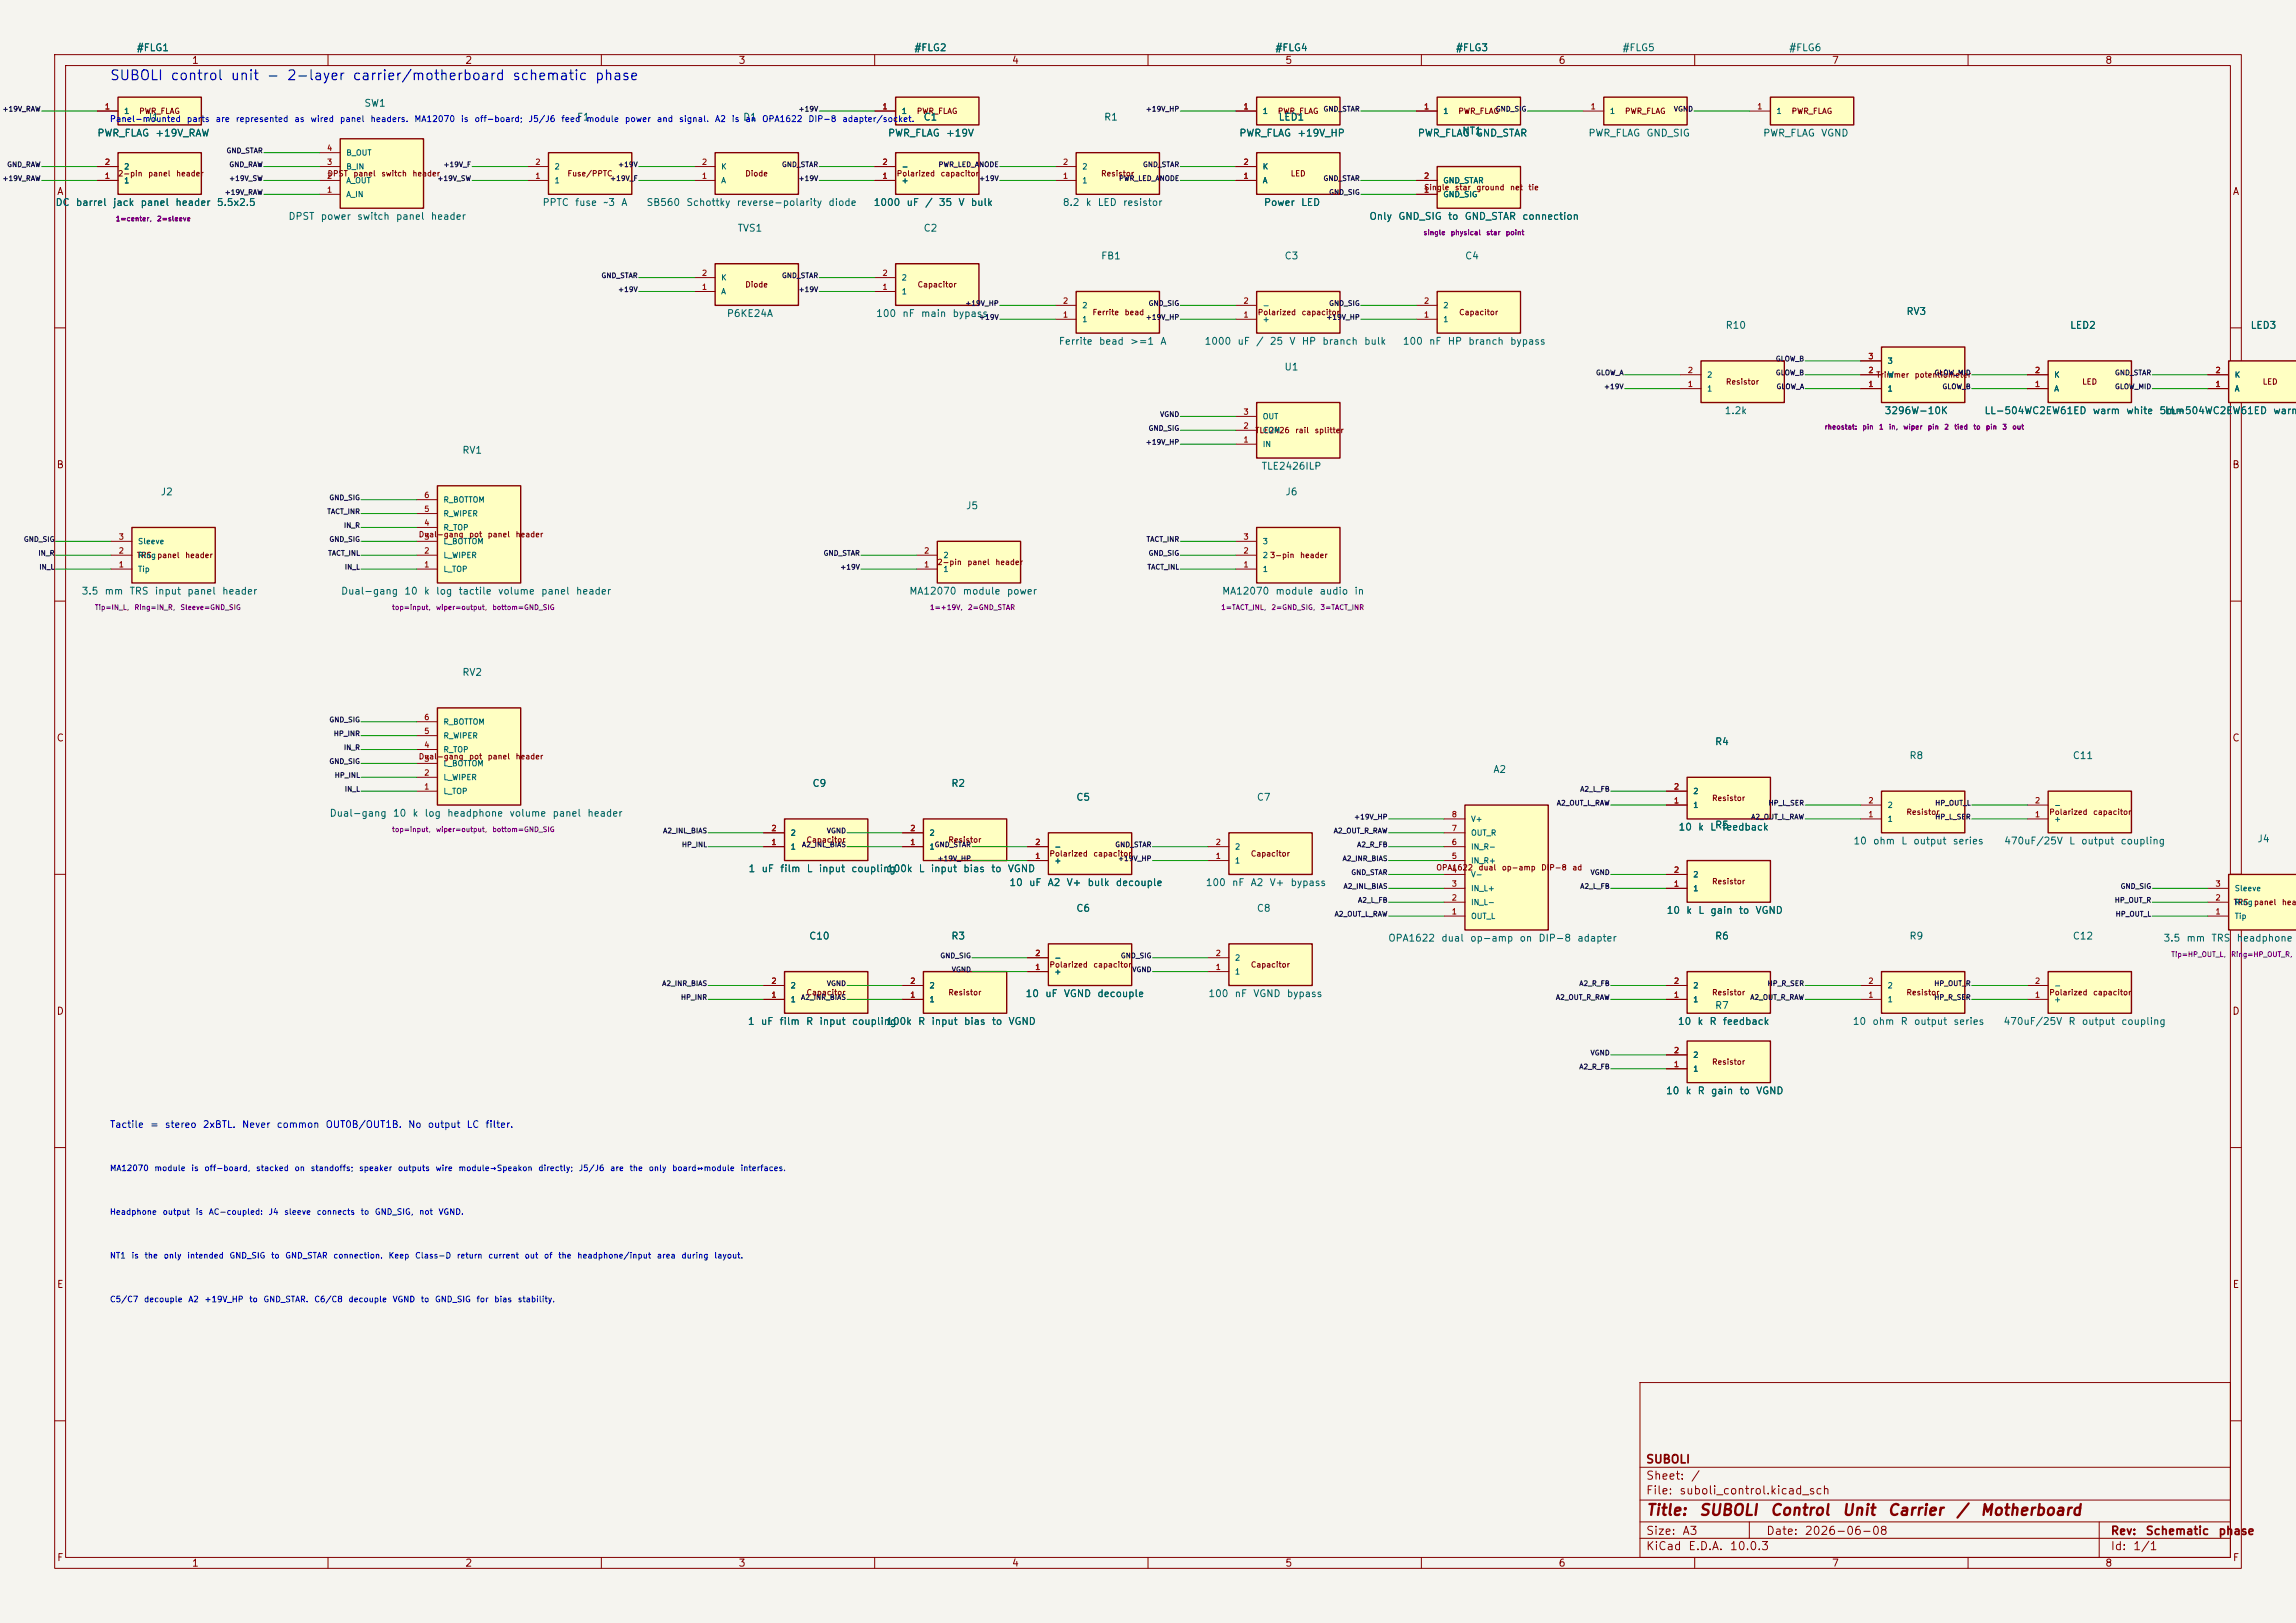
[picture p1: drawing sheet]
<svg xmlns="http://www.w3.org/2000/svg" width="420mm" height="297mm" viewBox="0 0 420 297" stroke-linecap="round" stroke-linejoin="round" font-family="sans-serif">
<defs><g id="words">
<g font-size="2" fill="#840000">
<text x="301" y="277.8">Title:</text>
<text x="310.7" y="277.8">SUBOLI</text>
<text x="323.6" y="277.8">Control</text>
<text x="336.8" y="277.8">Unit</text>
<text x="345.2" y="277.8">Carrier</text>
<text x="357.7" y="277.8">/</text>
<text x="362.1" y="277.8">Motherboard</text>
</g>
<text font-size="1.8" fill="#0000c2" x="20" y="15.1">SUBOLI control unit - 2-layer carrier/motherboard schematic phase</text>
<g font-size="1.5" fill="#840000">
<text x="301" y="268.1">SUBOLI</text>
<text x="301" y="273.8">File:</text>
<text x="301" y="271.1">Sheet:</text>
<text x="307.1" y="273.8">suboli_control.kicad_sch</text>
<text x="309.2" y="271.1">/</text>
<text x="301" y="281.2">Size:</text>
<text x="307.6" y="281.2">A3</text>
<text x="323" y="281.2">Date:</text>
<text x="330" y="281.2">2026-06-08</text>
<text x="386" y="281.2">Rev:</text>
<text x="392.4" y="281.2">Schematic</text>
<text x="405.7" y="281.2">phase</text>
<text x="301" y="284">KiCad</text>
<text x="308.7" y="284">E.D.A.</text>
<text x="316.3" y="284">10.0.3</text>
<text x="386" y="284">Id:</text>
<text x="390.1" y="284">1/1</text>
</g>
<g font-size="1.3" fill="#006464">
<text x="24.9" y="9.7">#FLG1</text>
<text x="167.1" y="9.7">#FLG2</text>
<text x="233.2" y="9.7">#FLG4</text>
<text x="266.2" y="9.7">#FLG3</text>
<text x="296.7" y="9.7">#FLG5</text>
<text x="327.2" y="9.7">#FLG6</text>
<text x="26.7" y="22.4">J1</text>
<text x="66.5" y="19.8">SW1</text>
<text x="105.4" y="22.4">F1</text>
<text x="135.8" y="22.4">D1</text>
<text x="168.8" y="22.4">C1</text>
<text x="201.9" y="22.4">R1</text>
<text x="233.8" y="22.4">LED1</text>
<text x="17.7" y="25.3">PWR_FLAG</text>
<text x="28.3" y="25.3">+19V_RAW</text>
<text x="162.3" y="25.3">PWR_FLAG</text>
<text x="172.9" y="25.3">+19V</text>
<text x="226.6" y="25.3">PWR_FLAG</text>
<text x="237.2" y="25.3">+19V_HP</text>
<text x="259.3" y="25.3">PWR_FLAG</text>
<text x="267.4" y="24.9">NT1</text>
<text x="269.9" y="25.3">GND_STAR</text>
<text x="290.5" y="25.3">PWR_FLAG</text>
<text x="301.1" y="25.3">GND_SIG</text>
<text x="322.4" y="25.3">PWR_FLAG</text>
<text x="333" y="25.3">VGND</text>
<text x="10.1" y="38">DC</text>
<text x="13.8" y="38">barrel</text>
<text x="20.6" y="38">jack</text>
<text x="25.6" y="38">panel</text>
<text x="32" y="38">header</text>
<text x="39.6" y="38">5.5x2.5</text>
<text x="52.7" y="40.5">DPST</text>
<text x="58.6" y="40.5">power</text>
<text x="65.2" y="40.5">switch</text>
<text x="72.3" y="40.5">panel</text>
<text x="78.7" y="40.5">header</text>
<text x="99.1" y="38">PPTC</text>
<text x="105.1" y="38">fuse</text>
<text x="110.3" y="38">~3</text>
<text x="113.5" y="38">A</text>
<text x="118.2" y="38">SB560</text>
<text x="125.4" y="38">Schottky</text>
<text x="134.7" y="38">reverse-polarity</text>
<text x="151.4" y="38">diode</text>
<text x="159.7" y="38">1000</text>
<text x="165.7" y="38">uF</text>
<text x="169.1" y="38">/</text>
<text x="171.6" y="38">35</text>
<text x="175.2" y="38">V</text>
<text x="177.5" y="38">bulk</text>
<text x="194.3" y="38">8.2</text>
<text x="198.5" y="38">k</text>
<text x="200.7" y="38">LED</text>
<text x="205.3" y="38">resistor</text>
<text x="231.1" y="38">Power</text>
<text x="237.9" y="38">LED</text>
<text x="250.4" y="40.5">Only</text>
<text x="255.7" y="40.5">GND_SIG</text>
<text x="264.8" y="40.5">to</text>
<text x="267.8" y="40.5">GND_STAR</text>
<text x="278.4" y="40.5">connection</text>
<text x="134.8" y="42.7">TVS1</text>
<text x="168.8" y="42.7">C2</text>
<text x="201.3" y="47.8">FB1</text>
<text x="234.9" y="47.8">C3</text>
<text x="267.9" y="47.8">C4</text>
<text x="132.9" y="58.3">P6KE24A</text>
<text x="160.2" y="58.3">100</text>
<text x="165" y="58.3">nF</text>
<text x="168.4" y="58.3">main</text>
<text x="174.1" y="58.3">bypass</text>
<text x="348.6" y="57.9">RV3</text>
<text x="193.6" y="63.4">Ferrite</text>
<text x="200.9" y="63.4">bead</text>
<text x="206.6" y="63.4">&gt;=1</text>
<text x="212.1" y="63.4">A</text>
<text x="220.2" y="63.4">1000</text>
<text x="226.3" y="63.4">uF</text>
<text x="229.7" y="63.4">/</text>
<text x="232.2" y="63.4">25</text>
<text x="235.8" y="63.4">V</text>
<text x="238" y="63.4">HP</text>
<text x="241.8" y="63.4">branch</text>
<text x="249.4" y="63.4">bulk</text>
<text x="256.5" y="63.4">100</text>
<text x="261.3" y="63.4">nF</text>
<text x="264.7" y="63.4">HP</text>
<text x="268.5" y="63.4">branch</text>
<text x="276.1" y="63.4">bypass</text>
<text x="315.6" y="60.5">R10</text>
<text x="378.6" y="60.5">LED2</text>
<text x="411.6" y="60.5">LED3</text>
<text x="234.8" y="68.1">U1</text>
<text x="315.4" y="76.1">1.2k</text>
<text x="344.6" y="76.1">3296W-10K</text>
<text x="362.9" y="76.1">LL-504WC2EW61ED</text>
<text x="382.7" y="76.1">warm</text>
<text x="388.8" y="76.1">white</text>
<text x="394.9" y="76.1">5mm</text>
<text x="395.9" y="76.1">LL-504WC2EW61ED</text>
<text x="415.7" y="76.1">warm</text>
<text x="84.5" y="83.3">RV1</text>
<text x="230.7" y="86.3">TLE2426ILP</text>
<text x="29.3" y="91">J2</text>
<text x="176.6" y="93.5">J5</text>
<text x="235" y="91">J6</text>
<text x="14.8" y="109.1">3.5</text>
<text x="19" y="109.1">mm</text>
<text x="23.6" y="109.1">TRS</text>
<text x="28.2" y="109.1">input</text>
<text x="34.2" y="109.1">panel</text>
<text x="40.5" y="109.1">header</text>
<text x="62.3" y="109.1">Dual-gang</text>
<text x="73.9" y="109.1">10</text>
<text x="77.4" y="109.1">k</text>
<text x="79.6" y="109.1">log</text>
<text x="83.8" y="109.1">tactile</text>
<text x="91" y="109.1">volume</text>
<text x="98.9" y="109.1">panel</text>
<text x="105.2" y="109.1">header</text>
<text x="166.2" y="109.1">MA12070</text>
<text x="176" y="109.1">module</text>
<text x="184.1" y="109.1">power</text>
<text x="223.4" y="109.1">MA12070</text>
<text x="233.2" y="109.1">module</text>
<text x="241.3" y="109.1">audio</text>
<text x="247.6" y="109.1">in</text>
<text x="84.5" y="124">RV2</text>
<text x="313.6" y="136.7">R4</text>
<text x="273.1" y="141.8">A2</text>
<text x="349.2" y="139.2">R8</text>
<text x="379.1" y="139.2">C11</text>
<text x="60.2" y="149.8">Dual-gang</text>
<text x="71.8" y="149.8">10</text>
<text x="75.4" y="149.8">k</text>
<text x="77.6" y="149.8">log</text>
<text x="81.7" y="149.8">headphone</text>
<text x="93.1" y="149.8">volume</text>
<text x="101" y="149.8">panel</text>
<text x="107.3" y="149.8">header</text>
<text x="148.5" y="144.3">C9</text>
<text x="173.9" y="144.3">R2</text>
<text x="196.8" y="146.8">C5</text>
<text x="229.8" y="146.8">C7</text>
<text x="306.9" y="152.3">10</text>
<text x="310.5" y="152.3">k</text>
<text x="312.7" y="152.3">L</text>
<text x="313.6" y="151.9">R5</text>
<text x="314.9" y="152.3">feedback</text>
<text x="338.9" y="154.8">10</text>
<text x="342.5" y="154.8">ohm</text>
<text x="347.7" y="154.8">L</text>
<text x="349.9" y="154.8">output</text>
<text x="357.1" y="154.8">series</text>
<text x="366.5" y="154.8">470uF/25V</text>
<text x="378.4" y="154.8">L</text>
<text x="380.6" y="154.8">output</text>
<text x="387.8" y="154.8">coupling</text>
<text x="412.8" y="154.5">J4</text>
<text x="136.8" y="159.9">1</text>
<text x="139.2" y="159.9">uF</text>
<text x="142.6" y="159.9">film</text>
<text x="147.5" y="159.9">L</text>
<text x="149.7" y="159.9">input</text>
<text x="155.6" y="159.9">coupling</text>
<text x="162.1" y="159.9">100k</text>
<text x="168" y="159.9">L</text>
<text x="170.2" y="159.9">input</text>
<text x="176.1" y="159.9">bias</text>
<text x="181.2" y="159.9">to</text>
<text x="184.2" y="159.9">VGND</text>
<text x="184.5" y="162.5">10</text>
<text x="188.1" y="162.5">uF</text>
<text x="191.5" y="162.5">A2</text>
<text x="195" y="162.5">V+</text>
<text x="196.8" y="167.2">C6</text>
<text x="198.8" y="162.5">bulk</text>
<text x="204" y="162.5">decouple</text>
<text x="220.5" y="162.5">100</text>
<text x="225.3" y="162.5">nF</text>
<text x="228.7" y="162.5">A2</text>
<text x="229.8" y="167.2">C8</text>
<text x="232.1" y="162.5">V+</text>
<text x="236" y="162.5">bypass</text>
<text x="304.8" y="167.5">10</text>
<text x="308.3" y="167.5">k</text>
<text x="310.5" y="167.5">L</text>
<text x="312.7" y="167.5">gain</text>
<text x="318" y="167.5">to</text>
<text x="321" y="167.5">VGND</text>
<text x="147.9" y="172.2">C10</text>
<text x="173.9" y="172.2">R3</text>
<text x="253.8" y="172.6">OPA1622</text>
<text x="263.5" y="172.6">dual</text>
<text x="268.8" y="172.6">op-amp</text>
<text x="277.9" y="172.6">on</text>
<text x="281.3" y="172.6">DIP-8</text>
<text x="288.4" y="172.6">adapter</text>
<text x="313.6" y="172.2">R6</text>
<text x="349.2" y="172.2">R9</text>
<text x="379.1" y="172.2">C12</text>
<text x="395.7" y="172.6">3.5</text>
<text x="399.8" y="172.6">mm</text>
<text x="404.4" y="172.6">TRS</text>
<text x="409" y="172.6">headphone</text>
<text x="187.5" y="182.8">10</text>
<text x="191.1" y="182.8">uF</text>
<text x="194.5" y="182.8">VGND</text>
<text x="200.6" y="182.8">decouple</text>
<text x="220.9" y="182.8">100</text>
<text x="225.7" y="182.8">nF</text>
<text x="229.1" y="182.8">VGND</text>
<text x="235.3" y="182.8">bypass</text>
<text x="313.6" y="184.9">R7</text>
<text x="136.7" y="187.9">1</text>
<text x="139.1" y="187.9">uF</text>
<text x="142.5" y="187.9">film</text>
<text x="147.3" y="187.9">R</text>
<text x="149.8" y="187.9">input</text>
<text x="155.7" y="187.9">coupling</text>
<text x="162" y="187.9">100k</text>
<text x="167.8" y="187.9">R</text>
<text x="170.3" y="187.9">input</text>
<text x="176.2" y="187.9">bias</text>
<text x="181.3" y="187.9">to</text>
<text x="184.4" y="187.9">VGND</text>
<text x="306.8" y="187.9">10</text>
<text x="310.4" y="187.9">k</text>
<text x="312.6" y="187.9">R</text>
<text x="315" y="187.9">feedback</text>
<text x="338.8" y="187.9">10</text>
<text x="342.4" y="187.9">ohm</text>
<text x="347.6" y="187.9">R</text>
<text x="350" y="187.9">output</text>
<text x="357.2" y="187.9">series</text>
<text x="366.4" y="187.9">470uF/25V</text>
<text x="378.3" y="187.9">R</text>
<text x="380.7" y="187.9">output</text>
<text x="387.9" y="187.9">coupling</text>
<text x="304.6" y="200.6">10</text>
<text x="308.2" y="200.6">k</text>
<text x="310.4" y="200.6">R</text>
<text x="312.9" y="200.6">gain</text>
<text x="318.1" y="200.6">to</text>
<text x="321.1" y="200.6">VGND</text>
</g>
<g font-size="1.3" fill="#840000">
<text x="35" y="12">1</text>
<text x="85" y="12">2</text>
<text x="135" y="12">3</text>
<text x="185" y="12">4</text>
<text x="235" y="12">5</text>
<text x="285" y="12">6</text>
<text x="335" y="12">7</text>
<text x="385" y="12">8</text>
<text x="10.3" y="36">A</text>
<text x="408.3" y="36">A</text>
<text x="10.3" y="86">B</text>
<text x="408.2" y="86">B</text>
<text x="10.3" y="136">C</text>
<text x="408.2" y="136">C</text>
<text x="10.3" y="186">D</text>
<text x="408.2" y="186">D</text>
<text x="10.3" y="236">E</text>
<text x="408.3" y="236">E</text>
<text x="10.3" y="286">F</text>
<text x="35" y="287">1</text>
<text x="85" y="287">2</text>
<text x="135" y="287">3</text>
<text x="185" y="287">4</text>
<text x="235" y="287">5</text>
<text x="285" y="287">6</text>
<text x="335" y="287">7</text>
<text x="385" y="287">8</text>
<text x="408.3" y="286">F</text>
</g>
<g font-size="1.3" fill="#0000c2">
<text x="20" y="206.7">Tactile</text>
<text x="27.4" y="206.7">=</text>
<text x="30.1" y="206.7">stereo</text>
<text x="37" y="206.7">2xBTL.</text>
<text x="44.2" y="206.7">Never</text>
<text x="50.5" y="206.7">common</text>
<text x="59.5" y="206.7">OUT0B/OUT1B.</text>
<text x="74.5" y="206.7">No</text>
<text x="78.1" y="206.7">output</text>
<text x="85.3" y="206.7">LC</text>
<text x="88.7" y="206.7">filter.</text>
</g>
<g font-size="1.1" fill="#0000c2">
<text x="20" y="22.6">Panel-mounted</text>
<text x="34.1" y="22.6">parts</text>
<text x="39.3" y="22.6">are</text>
<text x="43" y="22.6">represented</text>
<text x="53.7" y="22.6">as</text>
<text x="56.7" y="22.6">wired</text>
<text x="62.1" y="22.6">panel</text>
<text x="67.7" y="22.6">headers.</text>
<text x="75.7" y="22.6">MA12070</text>
<text x="84.2" y="22.6">is</text>
<text x="86.7" y="22.6">off-board;</text>
<text x="96.6" y="22.6">J5/J6</text>
<text x="102.6" y="22.6">feed</text>
<text x="107.2" y="22.6">module</text>
<text x="114.2" y="22.6">power</text>
<text x="120" y="22.6">and</text>
<text x="124.1" y="22.6">signal.</text>
<text x="130.7" y="22.6">A2</text>
<text x="133.7" y="22.6">is</text>
<text x="136.2" y="22.6">an</text>
<text x="139.3" y="22.6">OPA1622</text>
<text x="147.8" y="22.6">DIP-8</text>
<text x="154" y="22.6">adapter/socket.</text>
<text x="20" y="214.6">MA12070</text>
<text x="28.1" y="214.6">module</text>
<text x="34.9" y="214.6">is</text>
<text x="37.3" y="214.6">off-board,</text>
<text x="46.7" y="214.6">stacked</text>
<text x="53.8" y="214.6">on</text>
<text x="56.7" y="214.6">standoffs;</text>
<text x="65.6" y="214.6">speaker</text>
<text x="72.7" y="214.6">outputs</text>
<text x="79.6" y="214.6">wire</text>
<text x="83.8" y="214.6">module→Speakon</text>
<text x="98.4" y="214.6">directly;</text>
<text x="105.8" y="214.6">J5/J6</text>
<text x="111.5" y="214.6">are</text>
<text x="115.1" y="214.6">the</text>
<text x="118.6" y="214.6">only</text>
<text x="122.9" y="214.6">board↔module</text>
<text x="135.4" y="214.6">interfaces.</text>
<text x="20" y="222.6">Headphone</text>
<text x="29.6" y="222.6">output</text>
<text x="35.7" y="222.6">is</text>
<text x="38.1" y="222.6">AC-coupled:</text>
<text x="49" y="222.6">J4</text>
<text x="51.9" y="222.6">sleeve</text>
<text x="57.8" y="222.6">connects</text>
<text x="65.9" y="222.6">to</text>
<text x="68.5" y="222.6">GND_SIG,</text>
<text x="76.6" y="222.6">not</text>
<text x="80.1" y="222.6">VGND.</text>
<text x="20" y="230.6">NT1</text>
<text x="23.9" y="230.6">is</text>
<text x="26.3" y="230.6">the</text>
<text x="29.8" y="230.6">only</text>
<text x="34.1" y="230.6">intended</text>
<text x="41.9" y="230.6">GND_SIG</text>
<text x="49.5" y="230.6">to</text>
<text x="52.1" y="230.6">GND_STAR</text>
<text x="60.9" y="230.6">connection.</text>
<text x="71" y="230.6">Keep</text>
<text x="75.8" y="230.6">Class-D</text>
<text x="83.5" y="230.6">return</text>
<text x="89.2" y="230.6">current</text>
<text x="95.9" y="230.6">out</text>
<text x="99.4" y="230.6">of</text>
<text x="102" y="230.6">the</text>
<text x="105.5" y="230.6">headphone/input</text>
<text x="120.1" y="230.6">area</text>
<text x="124.5" y="230.6">during</text>
<text x="130.5" y="230.6">layout.</text>
<text x="20" y="238.6">C5/C7</text>
<text x="26.2" y="238.6">decouple</text>
<text x="34.3" y="238.6">A2</text>
<text x="37.3" y="238.6">+19V_HP</text>
<text x="45.5" y="238.6">to</text>
<text x="48.1" y="238.6">GND_STAR.</text>
<text x="57.4" y="238.6">C6/C8</text>
<text x="63.6" y="238.6">decouple</text>
<text x="71.7" y="238.6">VGND</text>
<text x="76.9" y="238.6">to</text>
<text x="79.5" y="238.6">GND_SIG</text>
<text x="87.1" y="238.6">for</text>
<text x="90.3" y="238.6">bias</text>
<text x="94.6" y="238.6">stability.</text>
</g>
<g font-size="1" fill="#a90000">
<text x="19.1" y="20.2">1</text>
<text x="161.3" y="20.2">1</text>
<text x="227.4" y="20.2">1</text>
<text x="260.4" y="20.2">1</text>
<text x="290.9" y="20.2">1</text>
<text x="321.3" y="20.2">1</text>
<text x="59.7" y="27.9">4</text>
<text x="19.1" y="32.9">1</text>
<text x="19.1" y="30.4">2</text>
<text x="59.7" y="35.5">1</text>
<text x="59.7" y="32.9">2</text>
<text x="59.7" y="30.4">3</text>
<text x="97.8" y="32.9">1</text>
<text x="97.8" y="30.4">2</text>
<text x="128.3" y="32.9">1</text>
<text x="128.3" y="30.4">2</text>
<text x="161.3" y="32.9">1</text>
<text x="161.3" y="30.4">2</text>
<text x="194.3" y="32.9">1</text>
<text x="194.3" y="30.4">2</text>
<text x="227.4" y="32.9">1</text>
<text x="227.4" y="30.4">2</text>
<text x="260.4" y="35.5">1</text>
<text x="260.4" y="32.9">2</text>
<text x="128.3" y="53.3">1</text>
<text x="128.3" y="50.7">2</text>
<text x="161.3" y="53.3">1</text>
<text x="161.3" y="50.7">2</text>
<text x="194.3" y="58.3">1</text>
<text x="194.3" y="55.8">2</text>
<text x="227.4" y="58.3">1</text>
<text x="227.4" y="55.8">2</text>
<text x="260.4" y="58.3">1</text>
<text x="260.4" y="55.8">2</text>
<text x="341.7" y="66">3</text>
<text x="308.6" y="71">1</text>
<text x="308.6" y="68.5">2</text>
<text x="341.7" y="71">1</text>
<text x="341.7" y="68.5">2</text>
<text x="372.1" y="71">1</text>
<text x="372.1" y="68.5">2</text>
<text x="405.2" y="71">1</text>
<text x="405.2" y="68.5">2</text>
<text x="227.4" y="76.1">3</text>
<text x="227.4" y="81.2">1</text>
<text x="227.4" y="78.7">2</text>
<text x="77.5" y="93.9">5</text>
<text x="77.5" y="91.4">6</text>
<text x="21.6" y="101.5">2</text>
<text x="21.6" y="99">3</text>
<text x="77.5" y="101.5">2</text>
<text x="77.5" y="99">3</text>
<text x="77.5" y="96.4">4</text>
<text x="168.9" y="101.5">2</text>
<text x="227.4" y="101.5">2</text>
<text x="227.4" y="99">3</text>
<text x="21.6" y="104.1">1</text>
<text x="77.5" y="104.1">1</text>
<text x="168.9" y="104.1">1</text>
<text x="227.4" y="104.1">1</text>
<text x="77.5" y="137.1">4</text>
<text x="77.5" y="134.5">5</text>
<text x="77.5" y="132">6</text>
<text x="77.5" y="142.2">2</text>
<text x="77.5" y="139.6">3</text>
<text x="77.5" y="144.7">1</text>
<text x="265.5" y="149.8">8</text>
<text x="306.1" y="147.2">1</text>
<text x="306.1" y="144.7">2</text>
<text x="341.7" y="149.8">1</text>
<text x="341.7" y="147.2">2</text>
<text x="372.1" y="149.8">1</text>
<text x="372.1" y="147.2">2</text>
<text x="141" y="154.9">1</text>
<text x="141" y="152.3">2</text>
<text x="166.4" y="154.9">1</text>
<text x="166.4" y="152.3">2</text>
<text x="189.3" y="154.9">2</text>
<text x="222.3" y="154.9">2</text>
<text x="265.5" y="154.9">6</text>
<text x="265.5" y="152.3">7</text>
<text x="189.3" y="157.4">1</text>
<text x="222.3" y="157.4">1</text>
<text x="265.5" y="159.9">4</text>
<text x="265.5" y="157.4">5</text>
<text x="306.1" y="159.9">2</text>
<text x="265.5" y="167.6">1</text>
<text x="265.5" y="165">2</text>
<text x="265.5" y="162.5">3</text>
<text x="306.1" y="162.5">1</text>
<text x="405.2" y="167.6">1</text>
<text x="405.2" y="165">2</text>
<text x="405.2" y="162.5">3</text>
<text x="189.3" y="177.7">1</text>
<text x="189.3" y="175.2">2</text>
<text x="222.3" y="177.7">1</text>
<text x="222.3" y="175.2">2</text>
<text x="141" y="182.8">1</text>
<text x="141" y="180.3">2</text>
<text x="166.4" y="182.8">1</text>
<text x="166.4" y="180.3">2</text>
<text x="306.1" y="182.8">1</text>
<text x="306.1" y="180.3">2</text>
<text x="341.7" y="182.8">1</text>
<text x="341.7" y="180.3">2</text>
<text x="372.1" y="182.8">1</text>
<text x="372.1" y="180.3">2</text>
<text x="306.1" y="195.5">1</text>
<text x="306.1" y="193">2</text>
</g>
<g font-size="1" fill="#006464">
<text x="22.6" y="21.1">1</text>
<text x="164.8" y="21.1">1</text>
<text x="230.9" y="21.1">1</text>
<text x="263.9" y="21.1">1</text>
<text x="294.4" y="21.1">1</text>
<text x="324.9" y="21.1">1</text>
<text x="63.2" y="28.7">B_OUT</text>
<text x="22.6" y="33.8">1</text>
<text x="22.6" y="31.2">2</text>
<text x="63.2" y="33.8">A_OUT</text>
<text x="63.2" y="31.2">B_IN</text>
<text x="101.3" y="33.8">1</text>
<text x="101.3" y="31.2">2</text>
<text x="131.8" y="33.8">A</text>
<text x="131.8" y="31.2">K</text>
<text x="164.8" y="33.8">+</text>
<text x="164.8" y="31.2">-</text>
<text x="197.9" y="33.8">1</text>
<text x="197.9" y="31.2">2</text>
<text x="230.9" y="33.8">A</text>
<text x="230.9" y="31.2">K</text>
<text x="263.9" y="33.8">GND_STAR</text>
<text x="63.2" y="36.3">A_IN</text>
<text x="263.9" y="36.3">GND_SIG</text>
<text x="131.8" y="51.6">K</text>
<text x="164.8" y="51.6">2</text>
<text x="131.8" y="54.1">A</text>
<text x="164.8" y="54.1">1</text>
<text x="197.9" y="59.2">1</text>
<text x="197.9" y="56.6">2</text>
<text x="230.9" y="59.2">+</text>
<text x="230.9" y="56.6">-</text>
<text x="263.9" y="59.2">1</text>
<text x="263.9" y="56.6">2</text>
<text x="312.2" y="71.9">1</text>
<text x="312.2" y="69.3">2</text>
<text x="345.2" y="71.9">1</text>
<text x="345.2" y="69.3">W</text>
<text x="345.2" y="66.8">3</text>
<text x="375.7" y="71.9">A</text>
<text x="375.7" y="69.3">K</text>
<text x="408.7" y="71.9">A</text>
<text x="408.7" y="69.3">K</text>
<text x="230.9" y="77">OUT</text>
<text x="230.9" y="82">IN</text>
<text x="230.9" y="79.5">COM</text>
<text x="81" y="94.7">R_WIPER</text>
<text x="81" y="92.2">R_BOTTOM</text>
<text x="25.1" y="99.8">Sleeve</text>
<text x="81" y="99.8">L_BOTTOM</text>
<text x="81" y="97.3">R_TOP</text>
<text x="230.9" y="99.8">3</text>
<text x="25.1" y="104.9">Tip</text>
<text x="25.1" y="102.4">Ringpanel</text>
<text x="81" y="104.9">L_TOP</text>
<text x="81" y="102.4">L_WIPER</text>
<text x="172.5" y="104.9">1</text>
<text x="172.5" y="102.4">2</text>
<text x="230.9" y="104.9">1</text>
<text x="230.9" y="102.4">2</text>
<text x="81" y="137.9">R_TOP</text>
<text x="81" y="135.4">R_WIPER</text>
<text x="81" y="132.8">R_BOTTOM</text>
<text x="81" y="143">L_WIPER</text>
<text x="81" y="140.5">L_BOTTOM</text>
<text x="81" y="145.5">L_TOP</text>
<text x="309.6" y="148.1">1</text>
<text x="309.6" y="145.5">2</text>
<text x="345.2" y="148.1">2</text>
<text x="375.7" y="148.1">-</text>
<text x="144.5" y="155.7">1</text>
<text x="144.5" y="153.2">2</text>
<text x="169.9" y="155.7">1</text>
<text x="169.9" y="153.2">2</text>
<text x="192.8" y="155.7">-</text>
<text x="225.8" y="155.7">2</text>
<text x="269" y="155.7">IN_R-</text>
<text x="269" y="153.2">OUT_R</text>
<text x="269" y="150.6">V+</text>
<text x="345.2" y="150.6">1</text>
<text x="375.7" y="150.6">+</text>
<text x="192.8" y="158.2">+</text>
<text x="225.8" y="158.2">1</text>
<text x="269" y="160.8">V-</text>
<text x="269" y="158.2">IN_R+</text>
<text x="309.6" y="160.8">2</text>
<text x="269" y="165.9">IN_L-</text>
<text x="269" y="163.3">IN_L+</text>
<text x="309.6" y="163.3">1</text>
<text x="408.7" y="165.9">Ringpanel</text>
<text x="408.7" y="163.3">Sleeve</text>
<text x="269" y="168.4">OUT_L</text>
<text x="408.7" y="168.4">Tip</text>
<text x="192.8" y="178.6">+</text>
<text x="192.8" y="176">-</text>
<text x="225.8" y="178.6">1</text>
<text x="225.8" y="176">2</text>
<text x="144.5" y="183.6">1</text>
<text x="144.5" y="181.1">2</text>
<text x="169.9" y="183.6">1</text>
<text x="169.9" y="181.1">2</text>
<text x="309.6" y="183.6">1</text>
<text x="309.6" y="181.1">2</text>
<text x="345.2" y="183.6">1</text>
<text x="345.2" y="181.1">2</text>
<text x="375.7" y="183.6">+</text>
<text x="375.7" y="181.1">-</text>
<text x="309.6" y="196.3">1</text>
<text x="309.6" y="193.8">2</text>
</g>
<g font-size="1" fill="#840000">
<text x="25.4" y="21.1">PWR_FLAG</text>
<text x="167.6" y="21.1">PWR_FLAG</text>
<text x="233.6" y="21.1">PWR_FLAG</text>
<text x="266.7" y="21.1">PWR_FLAG</text>
<text x="297.1" y="21.1">PWR_FLAG</text>
<text x="327.6" y="21.1">PWR_FLAG</text>
<text x="21.5" y="32.5">2-pin</text>
<text x="27" y="32.5">panel</text>
<text x="32.1" y="32.5">header</text>
<text x="59.8" y="32.5">DPST</text>
<text x="64.6" y="32.5">panel</text>
<text x="69.7" y="32.5">switch</text>
<text x="75.4" y="32.5">header</text>
<text x="103.7" y="32.5">Fuse/PPTC</text>
<text x="136.2" y="32.5">Diode</text>
<text x="163.9" y="32.5">Polarized</text>
<text x="172" y="32.5">capacitor</text>
<text x="201.3" y="32.5">Resistor</text>
<text x="236" y="32.5">LED</text>
<text x="260.4" y="35.1">Single</text>
<text x="266" y="35.1">star</text>
<text x="270" y="35.1">ground</text>
<text x="276.1" y="35.1">net</text>
<text x="279.5" y="35.1">tie</text>
<text x="136.2" y="52.8">Diode</text>
<text x="167.7" y="52.8">Capacitor</text>
<text x="199.7" y="57.9">Ferrite</text>
<text x="205.6" y="57.9">bead</text>
<text x="230" y="57.9">Polarized</text>
<text x="238" y="57.9">capacitor</text>
<text x="266.8" y="57.9">Capacitor</text>
<text x="315.6" y="70.6">Resistor</text>
<text x="343.1" y="69.3">Trimmer</text>
<text x="350.1" y="69.3">potentiometer</text>
<text x="380.8" y="70.6">LED</text>
<text x="413.8" y="70.6">LED</text>
<text x="229.5" y="79.5">TLE2426</text>
<text x="236.8" y="79.5">rail</text>
<text x="240.4" y="79.5">splitter</text>
<text x="76.5" y="98.6">Dual-gang</text>
<text x="85.7" y="98.6">pot</text>
<text x="89.1" y="98.6">panel</text>
<text x="94.2" y="98.6">header</text>
<text x="24.9" y="102.4">TRS</text>
<text x="33.8" y="102.4">header</text>
<text x="171.4" y="103.6">2-pin</text>
<text x="176.9" y="103.6">panel</text>
<text x="182" y="103.6">header</text>
<text x="232.2" y="102.4">3-pin</text>
<text x="237.7" y="102.4">header</text>
<text x="76.5" y="139.2">Dual-gang</text>
<text x="85.7" y="139.2">pot</text>
<text x="89.1" y="139.2">panel</text>
<text x="94.2" y="139.2">header</text>
<text x="313.1" y="146.8">Resistor</text>
<text x="348.6" y="149.4">Resistor</text>
<text x="374.8" y="149.4">Polarized</text>
<text x="382.8" y="149.4">capacitor</text>
<text x="147.4" y="154.4">Capacitor</text>
<text x="173.4" y="154.4">Resistor</text>
<text x="191.9" y="157">Polarized</text>
<text x="199.9" y="157">capacitor</text>
<text x="228.7" y="157">Capacitor</text>
<text x="262.6" y="159.5">OPA1622</text>
<text x="270.4" y="159.5">dual</text>
<text x="274.6" y="159.5">op-amp</text>
<text x="281.8" y="159.5">DIP-8</text>
<text x="287.5" y="159.5">ad</text>
<text x="313.1" y="162.1">Resistor</text>
<text x="408.5" y="165.9">TRS</text>
<text x="417.3" y="165.9">heade</text>
<text x="191.9" y="177.3">Polarized</text>
<text x="199.9" y="177.3">capacitor</text>
<text x="228.7" y="177.3">Capacitor</text>
<text x="147.4" y="182.4">Capacitor</text>
<text x="173.4" y="182.4">Resistor</text>
<text x="313.1" y="182.4">Resistor</text>
<text x="348.6" y="182.4">Resistor</text>
<text x="374.8" y="182.4">Polarized</text>
<text x="382.8" y="182.4">capacitor</text>
<text x="313.1" y="195.1">Resistor</text>
</g>
<g font-size=".9" fill="#0f0f0f">
<text x=".4" y="20.6">+19V_RAW</text>
<text x="146" y="20.6">+19V</text>
<text x="209.5" y="20.6">+19V_HP</text>
<text x="242" y="20.6">GND_STAR</text>
<text x="273.5" y="20.6">GND_SIG</text>
<text x="306.1" y="20.6">VGND</text>
<text x="41.3" y="28.2">GND_STAR</text>
<text x=".4" y="33.3">+19V_RAW</text>
<text x="1.2" y="30.8">GND_RAW</text>
<text x="41" y="35.9">+19V_RAW</text>
<text x="41.8" y="33.3">+19V_SW</text>
<text x="41.9" y="30.8">GND_RAW</text>
<text x="79.9" y="33.3">+19V_SW</text>
<text x="81" y="30.8">+19V_F</text>
<text x="111.5" y="33.3">+19V_F</text>
<text x="113" y="30.8">+19V</text>
<text x="142.9" y="30.8">GND_STAR</text>
<text x="146" y="33.3">+19V</text>
<text x="171.6" y="30.8">PWR_LED_ANODE</text>
<text x="179" y="33.3">+19V</text>
<text x="204.6" y="33.3">PWR_LED_ANODE</text>
<text x="209" y="30.8">GND_STAR</text>
<text x="242" y="33.3">GND_STAR</text>
<text x="243" y="35.9">GND_SIG</text>
<text x="109.9" y="51.1">GND_STAR</text>
<text x="113" y="53.6">+19V</text>
<text x="142.9" y="51.1">GND_STAR</text>
<text x="146" y="53.6">+19V</text>
<text x="176.5" y="56.2">+19V_HP</text>
<text x="179" y="58.7">+19V</text>
<text x="209.5" y="58.7">+19V_HP</text>
<text x="210" y="56.2">GND_SIG</text>
<text x="242.5" y="58.7">+19V_HP</text>
<text x="243" y="56.2">GND_SIG</text>
<text x="291.8" y="68.9">GLOW_A</text>
<text x="293.3" y="71.4">+19V</text>
<text x="324.7" y="66.3">GLOW_B</text>
<text x="324.7" y="68.9">GLOW_B</text>
<text x="324.9" y="71.4">GLOW_A</text>
<text x="353.8" y="68.9">GLOW_MID</text>
<text x="355.2" y="71.4">GLOW_B</text>
<text x="386.8" y="71.4">GLOW_MID</text>
<text x="386.8" y="68.9">GND_STAR</text>
<text x="212.1" y="76.5">VGND</text>
<text x="209.5" y="81.6">+19V_HP</text>
<text x="210" y="79">GND_SIG</text>
<text x="59.8" y="94.3">TACT_INR</text>
<text x="60.1" y="91.7">GND_SIG</text>
<text x="4.3" y="99.4">GND_SIG</text>
<text x="6.9" y="101.9">IN_R</text>
<text x="59.9" y="101.9">TACT_INL</text>
<text x="60.1" y="99.4">GND_SIG</text>
<text x="62.8" y="96.8">IN_R</text>
<text x="150.6" y="101.9">GND_STAR</text>
<text x="209.6" y="99.4">TACT_INR</text>
<text x="210" y="101.9">GND_SIG</text>
<text x="7.1" y="104.4">IN_L</text>
<text x="63" y="104.4">IN_L</text>
<text x="153.6" y="104.4">+19V</text>
<text x="209.8" y="104.4">TACT_INL</text>
<text x="60.1" y="132.4">GND_SIG</text>
<text x="61" y="134.9">HP_INR</text>
<text x="62.8" y="137.5">IN_R</text>
<text x="60.1" y="140">GND_SIG</text>
<text x="61.1" y="142.5">HP_INL</text>
<text x="63" y="145.1">IN_L</text>
<text x="284.7" y="147.6">A2_OUT_L_RAW</text>
<text x="289" y="145.1">A2_L_FB</text>
<text x="323.4" y="147.6">HP_L_SER</text>
<text x="353.9" y="147.6">HP_OUT_L</text>
<text x="121.2" y="152.7">A2_INL_BIAS</text>
<text x="124.6" y="155.2">HP_INL</text>
<text x="146.6" y="155.2">A2_INL_BIAS</text>
<text x="151.1" y="152.7">VGND</text>
<text x="170.9" y="155.2">GND_STAR</text>
<text x="203.9" y="155.2">GND_STAR</text>
<text x="243.9" y="152.7">A2_OUT_R_RAW</text>
<text x="247.6" y="150.2">+19V_HP</text>
<text x="248.2" y="155.2">A2_R_FB</text>
<text x="320.2" y="150.2">A2_OUT_L_RAW</text>
<text x="353.9" y="150.2">HP_L_SER</text>
<text x="171.4" y="157.8">+19V_HP</text>
<text x="204.4" y="157.8">+19V_HP</text>
<text x="245.5" y="157.8">A2_INR_BIAS</text>
<text x="247.1" y="160.3">GND_STAR</text>
<text x="290.8" y="160.3">VGND</text>
<text x="244" y="167.9">A2_OUT_L_RAW</text>
<text x="245.7" y="162.9">A2_INL_BIAS</text>
<text x="248.3" y="165.4">A2_L_FB</text>
<text x="289" y="162.9">A2_L_FB</text>
<text x="386.7" y="165.4">HP_OUT_R</text>
<text x="386.9" y="167.9">HP_OUT_L</text>
<text x="387.8" y="162.9">GND_SIG</text>
<text x="171.9" y="175.6">GND_SIG</text>
<text x="174" y="178.1">VGND</text>
<text x="204.9" y="175.6">GND_SIG</text>
<text x="207" y="178.1">VGND</text>
<text x="121" y="180.6">A2_INR_BIAS</text>
<text x="124.5" y="183.2">HP_INR</text>
<text x="146.4" y="183.2">A2_INR_BIAS</text>
<text x="151.1" y="180.6">VGND</text>
<text x="284.5" y="183.2">A2_OUT_R_RAW</text>
<text x="288.8" y="180.6">A2_R_FB</text>
<text x="320.1" y="183.2">A2_OUT_R_RAW</text>
<text x="323.2" y="180.6">HP_R_SER</text>
<text x="353.7" y="180.6">HP_OUT_R</text>
<text x="353.7" y="183.2">HP_R_SER</text>
<text x="288.8" y="195.9">A2_R_FB</text>
<text x="290.8" y="193.3">VGND</text>
</g>
<g font-size=".9" fill="#840084">
<text x="21.1" y="40.7">1=center,</text>
<text x="28.6" y="40.7">2=sleeve</text>
<text x="260.3" y="43.2">single</text>
<text x="265.3" y="43.2">physical</text>
<text x="271.8" y="43.2">star</text>
<text x="275.4" y="43.2">point</text>
<text x="333.7" y="78.8">rheostat:</text>
<text x="340.6" y="78.8">pin</text>
<text x="343.6" y="78.8">1</text>
<text x="345.4" y="78.8">in,</text>
<text x="348.1" y="78.8">wiper</text>
<text x="352.5" y="78.8">pin</text>
<text x="355.6" y="78.8">2</text>
<text x="357.4" y="78.8">tied</text>
<text x="360.9" y="78.8">to</text>
<text x="363.2" y="78.8">pin</text>
<text x="366.2" y="78.8">3</text>
<text x="368" y="78.8">out</text>
<text x="17.3" y="111.8">Tip=IN_L,</text>
<text x="24.5" y="111.8">Ring=IN_R,</text>
<text x="32.9" y="111.8">Sleeve=GND_SIG</text>
<text x="71.6" y="111.8">top=input,</text>
<text x="79.7" y="111.8">wiper=output,</text>
<text x="90" y="111.8">bottom=GND_SIG</text>
<text x="170" y="111.8">1=+19V,</text>
<text x="177" y="111.8">2=GND_STAR</text>
<text x="223.3" y="111.8">1=TACT_INL,</text>
<text x="232.5" y="111.8">2=GND_SIG,</text>
<text x="241.5" y="111.8">3=TACT_INR</text>
<text x="71.6" y="152.5">top=input,</text>
<text x="79.7" y="152.5">wiper=output,</text>
<text x="90" y="152.5">bottom=GND_SIG</text>
<text x="397.1" y="175.3">Tip=HP_OUT_L,</text>
<text x="408" y="175.3">Ring=HP_OUT_R,</text>
</g>
</g></defs>
<path d="M0 0h420v297h-420z" fill="#f5f4ef" stroke="#f5f4ef" stroke-width=".18"/>
<g fill="none" stroke="#840000" stroke-width=".18">
<path d="M10 10h400v277h-400zM12 12h396v273h-396zM60 10v2M110 10v2M160 10v2M210 10v2M260 10v2M310 10v2M360 10v2M10 60h2M408 60h2M10 110h2"/>
<path d="M408 110h2M10 160h2M408 160h2M10 210h2M408 210h2M300 253h108v32h-108zM10 260h2M300 278.5h108M300 274.5h108M300 268.5h108M320 278.5v3M384 278.5v6.5"/>
<path d="M408 260h2M60 285v2M110 285v2M160 285v2M210 285v2M260 285v2M300 281.5h108M310 285v2M360 285v2"/>
</g>
<path d="M62.2 25.4h15.3v12.7h-15.3z" fill="#ffffc2"/>
<path d="M62.2 25.4h15.3v12.7h-15.3z" fill="none" stroke="#840000" stroke-width=".25"/>
<path d="M58.4 35.6h3.8M58.4 33h3.8M58.4 30.5h3.8M58.4 27.9h3.8" fill="none" stroke="#840000" stroke-width=".18"/>
<path d="M21.6 27.9h15.2v7.7h-15.2z" fill="#ffffc2"/>
<path d="M21.6 27.9h15.2v7.7h-15.2z" fill="none" stroke="#840000" stroke-width=".25"/>
<path d="M17.8 33h3.8M17.8 30.5h3.8" fill="none" stroke="#840000" stroke-width=".18"/>
<path d="M262.9 53.3h15.2v7.7h-15.2z" fill="#ffffc2"/>
<path d="M262.9 53.3h15.2v7.7h-15.2z" fill="none" stroke="#840000" stroke-width=".25"/>
<path d="M259.1 58.4h3.8M259.1 55.9h3.8" fill="none" stroke="#840000" stroke-width=".18"/>
<path d="M229.9 53.3h15.2v7.7h-15.2z" fill="#ffffc2"/>
<path d="M229.9 53.3h15.2v7.7h-15.2z" fill="none" stroke="#840000" stroke-width=".25"/>
<path d="M226.1 58.4h3.8M226.1 55.9h3.8" fill="none" stroke="#840000" stroke-width=".18"/>
<path d="M374.6 177.8h15.3v7.6h-15.3z" fill="#ffffc2"/>
<path d="M374.6 177.8h15.3v7.6h-15.3z" fill="none" stroke="#840000" stroke-width=".25"/>
<path d="M370.8 182.9h3.8M370.8 180.3h3.8" fill="none" stroke="#840000" stroke-width=".18"/>
<path d="M293.4 17.8h15.2v5.1h-15.2z" fill="#ffffc2"/>
<path d="M293.4 17.8h15.2v5.1h-15.2z" fill="none" stroke="#840000" stroke-width=".25"/>
<path d="M289.6 20.3h3.8" fill="none" stroke="#840000" stroke-width=".18"/>
<path d="M323.8 17.8h15.3v5.1h-15.3z" fill="#ffffc2"/>
<path d="M323.8 17.8h15.3v5.1h-15.3z" fill="none" stroke="#840000" stroke-width=".25"/>
<path d="M320 20.3h3.8" fill="none" stroke="#840000" stroke-width=".18"/>
<path d="M229.9 17.8h15.2v5.1h-15.2z" fill="#ffffc2"/>
<path d="M229.9 17.8h15.2v5.1h-15.2z" fill="none" stroke="#840000" stroke-width=".25"/>
<path d="M226.1 20.3h3.8" fill="none" stroke="#840000" stroke-width=".18"/>
<path d="M229.9 27.9h15.2v7.7h-15.2z" fill="#ffffc2"/>
<path d="M229.9 27.9h15.2v7.7h-15.2z" fill="none" stroke="#840000" stroke-width=".25"/>
<path d="M226.1 33h3.8M226.1 30.5h3.8" fill="none" stroke="#840000" stroke-width=".18"/>
<path d="M407.7 160h12.3v10.2h-12.3z" fill="#ffffc2"/>
<path d="M420 160h-12.3v10.2h12.3" fill="none" stroke="#840000" stroke-width=".25"/>
<path d="M403.9 167.6h3.8M403.9 165.1h3.8M403.9 162.6h3.8" fill="none" stroke="#840000" stroke-width=".18"/>
<path d="M196.8 53.3h15.3v7.7h-15.3z" fill="#ffffc2"/>
<path d="M196.8 53.3h15.3v7.7h-15.3z" fill="none" stroke="#840000" stroke-width=".25"/>
<path d="M193 58.4h3.8M193 55.9h3.8" fill="none" stroke="#840000" stroke-width=".18"/>
<path d="M374.6 144.8h15.3v7.6h-15.3z" fill="#ffffc2"/>
<path d="M374.6 144.8h15.3v7.6h-15.3z" fill="none" stroke="#840000" stroke-width=".25"/>
<path d="M370.8 149.9h3.8M370.8 147.3h3.8" fill="none" stroke="#840000" stroke-width=".18"/>
<path d="M196.8 27.9h15.3v7.7h-15.3z" fill="#ffffc2"/>
<path d="M196.8 27.9h15.3v7.7h-15.3z" fill="none" stroke="#840000" stroke-width=".25"/>
<path d="M193 33h3.8M193 30.5h3.8" fill="none" stroke="#840000" stroke-width=".18"/>
<path d="M344.2 144.8h15.2v7.6h-15.2z" fill="#ffffc2"/>
<path d="M344.2 144.8h15.2v7.6h-15.2z" fill="none" stroke="#840000" stroke-width=".25"/>
<path d="M340.4 149.9h3.8M340.4 147.3h3.8" fill="none" stroke="#840000" stroke-width=".18"/>
<path d="M311.1 66h15.3v7.7h-15.3z" fill="#ffffc2"/>
<path d="M311.1 66h15.3v7.7h-15.3z" fill="none" stroke="#840000" stroke-width=".25"/>
<path d="M307.3 71.1h3.8M307.3 68.6h3.8" fill="none" stroke="#840000" stroke-width=".18"/>
<path d="M143.5 149.9h15.2v7.6h-15.2z" fill="#ffffc2"/>
<path d="M143.5 149.9h15.2v7.6h-15.2z" fill="none" stroke="#840000" stroke-width=".25"/>
<path d="M139.7 154.9h3.8M139.7 152.4h3.8" fill="none" stroke="#840000" stroke-width=".18"/>
<path d="M344.2 63.5h15.2v10.2h-15.2z" fill="#ffffc2"/>
<path d="M344.2 63.5h15.2v10.2h-15.2z" fill="none" stroke="#840000" stroke-width=".25"/>
<path d="M340.4 71.1h3.8M340.4 68.6h3.8M340.4 66h3.8" fill="none" stroke="#840000" stroke-width=".18"/>
<path d="M143.5 177.8h15.2v7.6h-15.2z" fill="#ffffc2"/>
<path d="M143.5 177.8h15.2v7.6h-15.2z" fill="none" stroke="#840000" stroke-width=".25"/>
<path d="M139.7 182.9h3.8M139.7 180.3h3.8" fill="none" stroke="#840000" stroke-width=".18"/>
<path d="M344.2 177.8h15.2v7.6h-15.2z" fill="#ffffc2"/>
<path d="M344.2 177.8h15.2v7.6h-15.2z" fill="none" stroke="#840000" stroke-width=".25"/>
<path d="M340.4 182.9h3.8M340.4 180.3h3.8" fill="none" stroke="#840000" stroke-width=".18"/>
<path d="M374.6 66h15.3v7.7h-15.3z" fill="#ffffc2"/>
<path d="M374.6 66h15.3v7.7h-15.3z" fill="none" stroke="#840000" stroke-width=".25"/>
<path d="M370.8 71.1h3.8M370.8 68.6h3.8" fill="none" stroke="#840000" stroke-width=".18"/>
<path d="M191.8 172.7h15.2v7.6h-15.2z" fill="#ffffc2"/>
<path d="M191.8 172.7h15.2v7.6h-15.2z" fill="none" stroke="#840000" stroke-width=".25"/>
<path d="M188 177.8h3.8M188 175.3h3.8" fill="none" stroke="#840000" stroke-width=".18"/>
<path d="M407.7 66h12.3v7.7h-12.3z" fill="#ffffc2"/>
<path d="M420 66h-12.3v7.7h12.3" fill="none" stroke="#840000" stroke-width=".25"/>
<path d="M403.9 71.1h3.8M403.9 68.6h3.8" fill="none" stroke="#840000" stroke-width=".18"/>
<path d="M168.9 149.9h15.2v7.6h-15.2z" fill="#ffffc2"/>
<path d="M168.9 149.9h15.2v7.6h-15.2z" fill="none" stroke="#840000" stroke-width=".25"/>
<path d="M165.1 154.9h3.8M165.1 152.4h3.8" fill="none" stroke="#840000" stroke-width=".18"/>
<path d="M168.9 177.8h15.2v7.6h-15.2z" fill="#ffffc2"/>
<path d="M168.9 177.8h15.2v7.6h-15.2z" fill="none" stroke="#840000" stroke-width=".25"/>
<path d="M165.1 182.9h3.8M165.1 180.3h3.8" fill="none" stroke="#840000" stroke-width=".18"/>
<path d="M229.9 96.5h15.2v10.2h-15.2z" fill="#ffffc2"/>
<path d="M229.9 96.5h15.2v10.2h-15.2z" fill="none" stroke="#840000" stroke-width=".25"/>
<path d="M226.1 99.1h3.8M226.1 104.1h3.8M226.1 101.6h3.8" fill="none" stroke="#840000" stroke-width=".18"/>
<path d="M80 129.5h15.2v17.8h-15.2z" fill="#ffffc2"/>
<path d="M80 129.5h15.2v17.8h-15.2z" fill="none" stroke="#840000" stroke-width=".25"/>
<path d="M76.2 139.7h3.8M76.2 137.2h3.8M76.2 134.6h3.8M76.2 132.1h3.8M76.2 144.8h3.8M76.2 142.2h3.8" fill="none" stroke="#840000" stroke-width=".18"/>
<path d="M308.6 157.5h15.2v7.6h-15.2z" fill="#ffffc2"/>
<path d="M308.6 157.5h15.2v7.6h-15.2z" fill="none" stroke="#840000" stroke-width=".25"/>
<path d="M304.8 162.6h3.8M304.8 160h3.8" fill="none" stroke="#840000" stroke-width=".18"/>
<path d="M80 88.9h15.2v17.8h-15.2z" fill="#ffffc2"/>
<path d="M80 88.9h15.2v17.8h-15.2z" fill="none" stroke="#840000" stroke-width=".25"/>
<path d="M76.2 99.1h3.8M76.2 96.5h3.8M76.2 94h3.8M76.2 91.4h3.8M76.2 104.1h3.8M76.2 101.6h3.8" fill="none" stroke="#840000" stroke-width=".18"/>
<path d="M24.1 96.5h15.3v10.2h-15.3z" fill="#ffffc2"/>
<path d="M24.1 96.5h15.3v10.2h-15.3z" fill="none" stroke="#840000" stroke-width=".25"/>
<path d="M20.3 99.1h3.8M20.3 104.1h3.8M20.3 101.6h3.8" fill="none" stroke="#840000" stroke-width=".18"/>
<path d="M191.8 152.4h15.2v7.6h-15.2z" fill="#ffffc2"/>
<path d="M191.8 152.4h15.2v7.6h-15.2z" fill="none" stroke="#840000" stroke-width=".25"/>
<path d="M188 157.5h3.8M188 154.9h3.8" fill="none" stroke="#840000" stroke-width=".18"/>
<path d="M308.6 142.2h15.2v7.7h-15.2z" fill="#ffffc2"/>
<path d="M308.6 142.2h15.2v7.7h-15.2z" fill="none" stroke="#840000" stroke-width=".25"/>
<path d="M304.8 147.3h3.8M304.8 144.8h3.8" fill="none" stroke="#840000" stroke-width=".18"/>
<path d="M100.3 27.9h15.3v7.7h-15.3z" fill="#ffffc2"/>
<path d="M100.3 27.9h15.3v7.7h-15.3z" fill="none" stroke="#840000" stroke-width=".25"/>
<path d="M96.5 33h3.8M96.5 30.5h3.8" fill="none" stroke="#840000" stroke-width=".18"/>
<path d="M224.8 152.4h15.2v7.6h-15.2z" fill="#ffffc2"/>
<path d="M224.8 152.4h15.2v7.6h-15.2z" fill="none" stroke="#840000" stroke-width=".25"/>
<path d="M221 157.5h3.8M221 154.9h3.8" fill="none" stroke="#840000" stroke-width=".18"/>
<path d="M224.8 172.7h15.2v7.6h-15.2z" fill="#ffffc2"/>
<path d="M224.8 172.7h15.2v7.6h-15.2z" fill="none" stroke="#840000" stroke-width=".25"/>
<path d="M221 177.8h3.8M221 175.3h3.8" fill="none" stroke="#840000" stroke-width=".18"/>
<path d="M308.6 190.5h15.2v7.6h-15.2z" fill="#ffffc2"/>
<path d="M308.6 190.5h15.2v7.6h-15.2z" fill="none" stroke="#840000" stroke-width=".25"/>
<path d="M304.8 195.6h3.8M304.8 193h3.8" fill="none" stroke="#840000" stroke-width=".18"/>
<path d="M229.9 73.7h15.2v10.1h-15.2z" fill="#ffffc2"/>
<path d="M229.9 73.7h15.2v10.1h-15.2z" fill="none" stroke="#840000" stroke-width=".25"/>
<path d="M226.1 78.7h3.8M226.1 76.2h3.8M226.1 81.3h3.8" fill="none" stroke="#840000" stroke-width=".18"/>
<path d="M268 147.3h15.2v22.9h-15.2z" fill="#ffffc2"/>
<path d="M268 147.3h15.2v22.9h-15.2z" fill="none" stroke="#840000" stroke-width=".25"/>
<path d="M264.2 157.5h3.8M264.2 154.9h3.8M264.2 152.4h3.8M264.2 149.9h3.8M264.2 167.6h3.8M264.2 165.1h3.8M264.2 162.6h3.8M264.2 160h3.8" fill="none" stroke="#840000" stroke-width=".18"/>
<path d="M308.6 177.8h15.2v7.6h-15.2z" fill="#ffffc2"/>
<path d="M308.6 177.8h15.2v7.6h-15.2z" fill="none" stroke="#840000" stroke-width=".25"/>
<path d="M304.8 182.9h3.8M304.8 180.3h3.8" fill="none" stroke="#840000" stroke-width=".18"/>
<path d="M262.9 17.8h15.2v5.1h-15.2z" fill="#ffffc2"/>
<path d="M262.9 17.8h15.2v5.1h-15.2z" fill="none" stroke="#840000" stroke-width=".25"/>
<path d="M259.1 20.3h3.8" fill="none" stroke="#840000" stroke-width=".18"/>
<path d="M262.9 30.5h15.2v7.6h-15.2z" fill="#ffffc2"/>
<path d="M262.9 30.5h15.2v7.6h-15.2z" fill="none" stroke="#840000" stroke-width=".25"/>
<path d="M259.1 35.6h3.8M259.1 33h3.8" fill="none" stroke="#840000" stroke-width=".18"/>
<path d="M21.6 17.8h15.2v5.1h-15.2z" fill="#ffffc2"/>
<path d="M21.6 17.8h15.2v5.1h-15.2z" fill="none" stroke="#840000" stroke-width=".25"/>
<path d="M17.8 20.3h3.8" fill="none" stroke="#840000" stroke-width=".18"/>
<path d="M163.8 48.3h15.3v7.6h-15.3z" fill="#ffffc2"/>
<path d="M163.8 48.3h15.3v7.6h-15.3z" fill="none" stroke="#840000" stroke-width=".25"/>
<path d="M160 53.3h3.8M160 50.8h3.8" fill="none" stroke="#840000" stroke-width=".18"/>
<path d="M130.8 48.3h15.2v7.6h-15.2z" fill="#ffffc2"/>
<path d="M130.8 48.3h15.2v7.6h-15.2z" fill="none" stroke="#840000" stroke-width=".25"/>
<path d="M127 53.3h3.8M127 50.8h3.8" fill="none" stroke="#840000" stroke-width=".18"/>
<path d="M163.8 17.8h15.3v5.1h-15.3z" fill="#ffffc2"/>
<path d="M163.8 17.8h15.3v5.1h-15.3z" fill="none" stroke="#840000" stroke-width=".25"/>
<path d="M160 20.3h3.8" fill="none" stroke="#840000" stroke-width=".18"/>
<path d="M163.8 27.9h15.3v7.7h-15.3z" fill="#ffffc2"/>
<path d="M163.8 27.9h15.3v7.7h-15.3z" fill="none" stroke="#840000" stroke-width=".25"/>
<path d="M160 33h3.8M160 30.5h3.8" fill="none" stroke="#840000" stroke-width=".18"/>
<path d="M171.4 99.1h15.3v7.6h-15.3z" fill="#ffffc2"/>
<path d="M171.4 99.1h15.3v7.6h-15.3z" fill="none" stroke="#840000" stroke-width=".25"/>
<path d="M167.6 104.1h3.8M167.6 101.6h3.8" fill="none" stroke="#840000" stroke-width=".18"/>
<path d="M130.8 27.9h15.2v7.7h-15.2z" fill="#ffffc2"/>
<path d="M130.8 27.9h15.2v7.7h-15.2z" fill="none" stroke="#840000" stroke-width=".25"/>
<g fill="none" stroke="#840000" stroke-width=".18">
<path d="M17.8 33h3.8M17.8 30.5h3.8M17.8 20.3h3.8M127 33h3.8M127 30.5h3.8M160 33h3.8M160 30.5h3.8M160 20.3h3.8M226.1 33h3.8M226.1 30.5h3.8M226.1 20.3h3.8M259.1 33h3.8"/>
<path d="M259.1 20.3h3.8M259.1 35.6h3.8M340.4 71.1h3.8M340.4 68.6h3.8M340.4 66h3.8M370.8 71.1h3.8M370.8 68.6h3.8M403.9 71.1h3.8M403.9 68.6h3.8M139.7 154.9h3.8M139.7 152.4h3.8M165.1 154.9h3.8"/>
<path d="M165.1 152.4h3.8M188 154.9h3.8M188 157.5h3.8M304.8 147.3h3.8M304.8 144.8h3.8M188 177.8h3.8M188 175.3h3.8M304.8 162.6h3.8M304.8 160h3.8M139.7 182.9h3.8M139.7 180.3h3.8M165.1 182.9h3.8"/>
<path d="M165.1 180.3h3.8M304.8 182.9h3.8M304.8 180.3h3.8M304.8 195.6h3.8M304.8 193h3.8"/>
</g>
<g fill="none" stroke="#009600" stroke-width=".18">
<path d="M7.6 33h10.2M7.6 20.3h10.2M7.6 30.5h10.2M48.3 33h10.1M48.3 35.6h10.1M48.3 30.5h10.1M48.3 27.9h10.1M86.4 33h10.1M86.4 30.5h10.1M116.8 33h10.2M116.8 30.5h10.2M149.9 33h10.1"/>
<path d="M149.9 20.3h10.1M149.9 30.5h10.1M182.9 33h10.1M182.9 30.5h10.1M215.9 33h10.2M215.9 20.3h10.2M215.9 30.5h10.2M248.9 33h10.2M248.9 35.6h10.2M248.9 20.3h10.2M279.4 20.3h10.2M309.9 20.3h10.1"/>
<path d="M116.8 50.8h10.2M116.8 53.3h10.2M149.9 50.8h10.1M149.9 53.3h10.1M182.9 55.9h10.1M182.9 58.4h10.1M215.9 55.9h10.2M215.9 58.4h10.2M248.9 55.9h10.2M248.9 58.4h10.2M215.9 76.2h10.2M215.9 78.7h10.2"/>
<path d="M297.2 71.1h10.1M297.2 68.6h10.1M330.2 71.1h10.2M330.2 68.6h10.2M330.2 66h10.2M360.7 71.1h10.1M360.7 68.6h10.1M393.7 71.1h10.2M393.7 68.6h10.2M10.2 99.1h10.1M66 99.1h10.2M66 94h10.2"/>
<path d="M66 96.5h10.2M66 91.4h10.2M215.9 99.1h10.2M215.9 81.3h10.2M10.2 104.1h10.1M10.2 101.6h10.1M66 104.1h10.2M66 101.6h10.2M157.5 104.1h10.1M157.5 101.6h10.1M215.9 104.1h10.2M215.9 101.6h10.2"/>
<path d="M66 137.2h10.2M66 139.7h10.2M66 132.1h10.2M66 134.6h10.2M66 144.8h10.2M66 142.2h10.2M129.5 154.9h10.2M129.5 152.4h10.2M154.9 154.9h10.2M154.9 152.4h10.2M177.8 154.9h10.2M177.8 157.5h10.2"/>
<path d="M210.8 154.9h10.2M210.8 157.5h10.2M254 154.9h10.2M254 152.4h10.2M254 157.5h10.2M254 149.9h10.2M294.6 147.3h10.2M294.6 144.8h10.2M330.2 149.9h10.2M330.2 147.3h10.2M360.7 149.9h10.1M360.7 147.3h10.1"/>
<path d="M177.8 175.3h10.2M177.8 177.8h10.2M210.8 175.3h10.2M210.8 177.8h10.2M254 165.1h10.2M254 162.6h10.2M254 160h10.2M254 167.6h10.2M294.6 162.6h10.2M294.6 160h10.2M393.7 165.1h10.2M393.7 162.6h10.2"/>
<path d="M393.7 167.6h10.2M129.5 180.3h10.2M129.5 182.9h10.2M154.9 180.3h10.2M154.9 182.9h10.2M294.6 180.3h10.2M294.6 182.9h10.2M294.6 193h10.2M294.6 195.6h10.2M330.2 180.3h10.2M330.2 182.9h10.2M360.7 180.3h10.1"/>
<path d="M360.7 182.9h10.1"/>
</g>
<use href="#words"/>
</svg>
